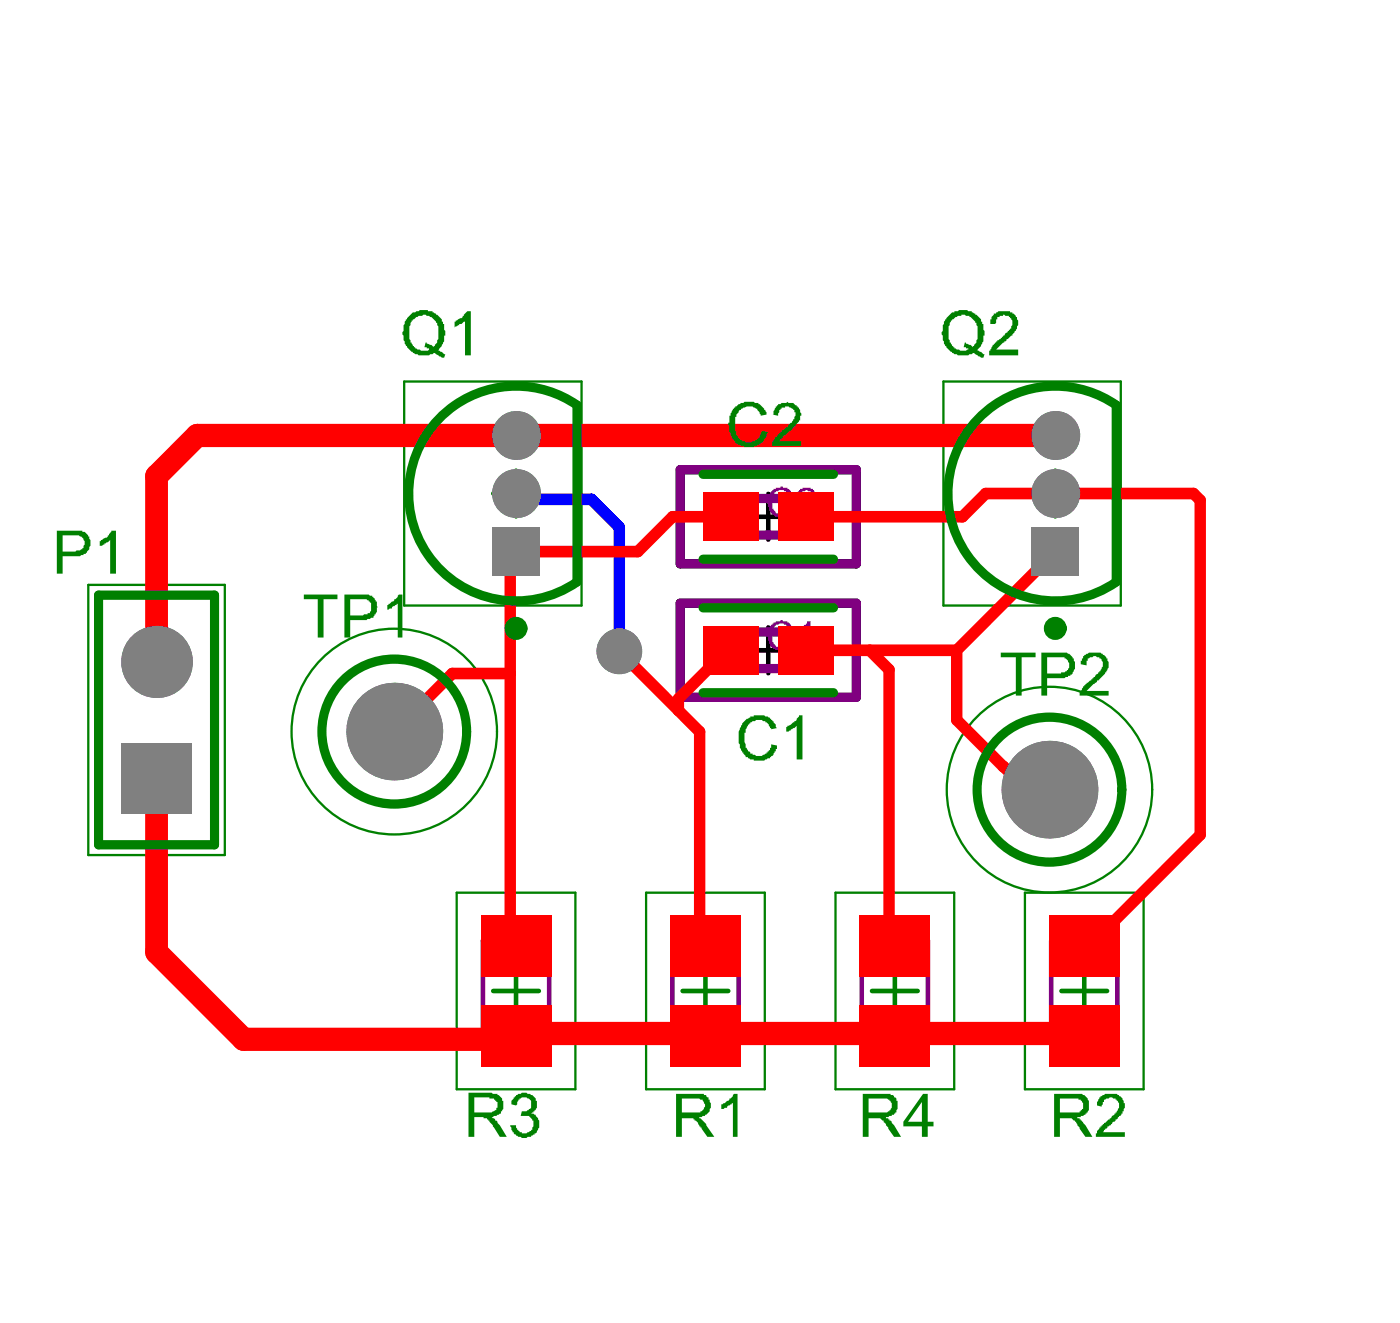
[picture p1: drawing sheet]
<svg xmlns="http://www.w3.org/2000/svg" width="102mm" height="96mm" viewBox="0 0 102 96" stroke-linecap="round" stroke-linejoin="round" font-family="sans-serif">
<path d="M54.3 37.6h3.3M55.9 36v3.3M54.3 47.3h3.3M55.9 45.7v3.3" fill="none" stroke="#000" stroke-width=".34"/>
<g fill="none" stroke="#008000" stroke-width=".34">
<path d="M35.9 35.9h3.3M37.6 34.3v3.3M75.2 35.9h3.3M76.8 34.3v3.3M27.1 53.3h3.3M28.7 51.6v3.3M74.8 57.5h3.3M76.4 55.8v3.3M35.9 72.1h3.3M37.6 70.5v3.3M49.7 72.1h3.3M51.4 70.5v3.3"/>
<path d="M63.5 72.1h3.3M65.2 70.5v3.3M77.3 72.1h3.3M79 70.5v3.3"/>
</g>
<g fill="none" stroke="#008000" stroke-width=".17">
<path d="M29.4 27.8h13v16.3h-13zM68.7 27.8h12.9v16.3h-12.9zM6.4 42.6h10v19.6h-10zM33.3 65h8.6v14.3h-8.6zM47.1 65h8.6v14.3h-8.6zM60.8 65h8.7v14.3h-8.7zM74.6 65h8.7v14.3h-8.7z"/>
<circle cx="28.7" cy="53.3" r="7.5"/>
<circle cx="76.4" cy="57.5" r="7.5"/>
</g>
<path d="M49.5 34.2h12.9v6.8h-12.9zM49.5 43.9h12.9v6.9h-12.9z" fill="none" stroke="#008000" stroke-width=".67"/>
<g fill="none" stroke="#800080" stroke-width=".34">
<path d="M32.3 30.2a7.8 7.8 0 0 1 9.7-.7v12.9a7.8 7.8 0 0 1-10.5-1.6 7.8 7.8 0 0 1 .8-10.6zM71.6 30.2a7.8 7.8 0 0 1 9.7-.7v12.9a7.8 7.8 0 0 1-10.6-1.6 7.8 7.8 0 0 1 .9-10.6zM7.2 43.3h8.4v18.2h-8.4zM35.2 68.5h4.8v7.3h-4.8zM49 68.5h4.8v7.3h-4.8zM62.8 68.5h4.8v7.3h-4.8zM76.5 68.5h4.9v7.3h-4.9z"/>
<circle cx="28.7" cy="53.3" r="5.3"/>
<circle cx="76.4" cy="57.5" r="5.3"/>
</g>
<path d="M49.5 34.2h12.9v6.8h-12.9zM53.3 36.3h5.3v2.6h-5.3zM49.5 43.9h12.9v6.9h-12.9zM53.3 46h5.3v2.7h-5.3z" fill="none" stroke="#800080" stroke-width=".67"/>
<g fill="#800080">
<path d="M56.3 35.6l.5-.1v-.1l.5 .1 .4 .3v.2h.1v.1l-.3 .1-.1-.1a.3 .3 0 0 0-.3-.3v-.1a.55 .55 0 0 0-.6 .1l-.3 .3v.2v.1v.2a.6 .6 0 0 0 .3 .7l.1 .1a.64 .64 0 0 0 .9-.5h.3l-.1 .3a.96 .96 0 0 1-1.1 .4 .96 .96 0 0 1-.7-1l.1-.6z"/>
<path d="M58.3 35.6h.1a.67 .67 0 0 1 1 .3l-.1 .6-.9 .7v.2h1v.2h-1.4v-.2h.1l.1-.3 .5-.3 .2-.4a.52 .52 0 0 0 .1-.6h-.1a.34 .34 0 0 0-.5 .2v.1h-.4l.1-.1v-.2z"/>
<path d="M56.3 45.3l.5-.1v-.1l.5 .1 .4 .4v.1h.1v.1l-.3 .1-.1-.1a.3 .3 0 0 0-.3-.3v-.1a.55 .55 0 0 0-.6 .2l-.3 .2v.3v.1v.1a.6 .6 0 0 0 .3 .7l.1 .1a.64 .64 0 0 0 .9-.5l.3 .1-.1 .2a.96 .96 0 0 1-1.1 .4 .96 .96 0 0 1-.7-1l.1-.6z"/>
<path d="M58.8 45.2h.2v2.1h-.2v-1.7v.1l-.5 .3v-.3l.5-.3z"/>
</g>
<path d="M37.6 35.9l.4 .4h5.1l2 2.1v9" fill="none" stroke="#00f" stroke-width=".84"/>
<g fill="#808080">
<circle cx="45.1" cy="47.4" r="1.66"/>
<circle cx="28.7" cy="53.3" r="3.5"/>
<circle cx="11.4" cy="48.2" r="2.6"/>
<circle cx="76.8" cy="31.7" r="1.76"/>
<circle cx="76.8" cy="35.9" r="1.76"/>
<circle cx="37.6" cy="35.9" r="1.76"/>
<circle cx="37.6" cy="31.7" r="1.76"/>
<circle cx="76.4" cy="57.5" r="3.5"/>
</g>
<g fill="#808080">
<path d="M8.8 54.1h5.2v5.1h-5.2z" fill-rule="evenodd"/>
<path d="M75.1 38.4h3.5v3.5h-3.5z" fill-rule="evenodd"/>
<path d="M35.8 38.4h3.5v3.5h-3.5z" fill-rule="evenodd"/>
</g>
<g fill="none" stroke="#f00" stroke-width=".84">
<path d="M37.6 35.9h.7M53.2 37.6h-4.2l-2.6 2.6h-8.8l-.4 .4v27.9l.4 .4M58.9 37.2h.5M59.1 37.2l-.4 .4h11.4l1.7-1.7h15.1l.5 .5v24.4l-8.1 8.1h-.3M37.2 49h-4.3l-4.2 4.3M45.1 47.4l4.3 4.3M49.4 51.7l1.6 1.6v15.2l.4 .4M51.6 48.2v.5l-2.2 2.2v.8M58.7 47.3h11M63.3 47.3l1.4 1.4v19.8l.5 .4M69.7 47.3v5.1l5.1 5.1h1.6M73.1 55.8h.1"/>
<path d="M76.8 40.2l-7.1 7.1"/>
</g>
<path d="M76.8 31.7h-62.4l-3 3v13.5M11.4 56.6v12.7l6.3 6.4h19.6l.3-.3M37.6 75.2h41.2l.2 .2" fill="none" stroke="#f00" stroke-width="1.7"/>
<g fill="#808080">
<circle cx="45.1" cy="47.4" r="1.66"/>
<circle cx="28.7" cy="53.3" r="3.5"/>
<circle cx="11.4" cy="48.2" r="2.6"/>
<circle cx="76.8" cy="31.7" r="1.76"/>
<circle cx="76.8" cy="35.9" r="1.76"/>
<circle cx="37.6" cy="35.9" r="1.76"/>
<circle cx="37.6" cy="31.7" r="1.76"/>
<circle cx="76.4" cy="57.5" r="3.5"/>
</g>
<g fill="#808080">
<path d="M8.8 54.1h5.2v5.1h-5.2z" fill-rule="evenodd"/>
<path d="M75.1 38.4h3.5v3.5h-3.5z" fill-rule="evenodd"/>
<path d="M35.8 38.4h3.5v3.5h-3.5z" fill-rule="evenodd"/>
</g>
<g fill="#f00">
<path d="M35 73.1h5.2v4.5h-5.2z" fill-rule="evenodd"/>
<path d="M35 66.6h5.2v4.5h-5.2z" fill-rule="evenodd"/>
<path d="M56.7 35.9h4v3.5h-4z" fill-rule="evenodd"/>
<path d="M51.2 35.9h4v3.5h-4z" fill-rule="evenodd"/>
<path d="M48.8 66.6h5.1v4.5h-5.1z" fill-rule="evenodd"/>
<path d="M48.8 73.1h5.1v4.5h-5.1z" fill-rule="evenodd"/>
<path d="M62.6 66.6h5.1v4.5h-5.1z" fill-rule="evenodd"/>
<path d="M62.6 73.1h5.1v4.5h-5.1z" fill-rule="evenodd"/>
<path d="M76.4 66.6h5.1v4.5h-5.1z" fill-rule="evenodd"/>
<path d="M76.4 73.1h5.1v4.5h-5.1z" fill-rule="evenodd"/>
<path d="M56.7 45.6h4v3.5h-4z" fill-rule="evenodd"/>
<path d="M51.2 45.6h4v3.5h-4z" fill-rule="evenodd"/>
</g>
<path d="M42 29.5v12.9M51.2 34.5h9.5M81.3 29.5v12.9M7.2 43.3h8.4v18.2h-8.4zM51.2 40.7h9.5M51.2 44.2h9.5M51.2 50.4h9.5" fill="none" stroke="#008000" stroke-width=".67"/>
<g fill="#008000">
<path d="M72.9 47.5h2.5v.3h-1v2.8h-.4v-2.8h-1.1z"/>
<path d="M79 47.7a1.87 1.87 0 0 1 1.3-.1v.1a.84 .84 0 0 1 .2 1.3l-1.4 1.3h1.6v.3h-2.1v-.2l.1-.1a1.55 1.55 0 0 1 .9-.8l.5-.6a.55 .55 0 0 0 .2-.6 .55 .55 0 0 0-.4-.5h-.1h-.3a.45 .45 0 0 0-.4 .6h-.4v-.3h.1v-.2h.1z"/>
<path d="M22.1 43.3h2.5v.3h-1v2.8h-.5v-2.8h-1z"/>
<path d="M28.3 44l.3-.2 .5-.5h.2v3.1h-.3v-2.4l-.4 .1-.1 .2-.3 .1v-.4z"/>
<path d="M37.6 79.7a1.07 1.07 0 0 1 1.4 .3l.1 .2a.81 .81 0 0 1-.4 .9h.1a.78 .78 0 0 1 .3 1.2v.1a1.4 1.4 0 0 1-1.4 .4l-.4-.4-.1-.5h.4v.1a.66 .66 0 0 0 1 .3 .66 .66 0 0 0-.1-1.1h-.6l.1-.3h.2a.51 .51 0 0 0 .5-.5 .51 .51 0 0 0-.5-.5l-.4 .1-.2 .5-.4-.1v-.3z"/>
<path d="M80.1 79.8a1.87 1.87 0 0 1 1.4-.1l.2 .3 .1 .2a.86 .86 0 0 1-.3 1l-1.2 1.2h1.6v.4h-2.1v-.3h.1v-.2l.2-.2 .7-.6 .4-.4a.62 .62 0 0 0 .2-.9 .62 .62 0 0 0-.8-.2l-.2 .1-.2 .5-.3-.1v-.3z"/>
<path d="M52.5 80.4l.5-.3 .5-.5h.2v3.2h-.3v-2.5l-.4 .2-.1 .1-.2 .1h-.2z"/>
<path d="M72.4 22.8h.1a.63 .63 0 0 1 .7-.1h.1a.83 .83 0 0 1 .8 1.1l-.4 .6-.4 .3-.8 .7h1.6v.5h-2.1v-.4h.1l.2-.4 .3-.3 .3-.1 .3-.4a.83 .83 0 0 0 .4-1.1l-.1-.2-.5-.1v.1l-.4 .1-.1 .5h-.4v-.4h.1v-.1z"/>
<path d="M33.2 23.3a.64 .64 0 0 0 .6-.4l.2-.2h.3v3.2h-.4v-2.6v.1l-.8 .4v-.4z"/>
<path d="M7.3 39.3a.64 .64 0 0 0 .6-.4l.2-.3h.3v3.2h-.4v-2.5l-.4 .3-.3 .1v-.3z"/>
<path d="M53.5 29.6h.1a1.53 1.53 0 0 1 1.5-.3l.7 .7v.2l-.4 .1a.9 .9 0 0 0-.8-.7 .9 .9 0 0 0-.9 .5l-.1 .2h-.1v.8a1.02 1.02 0 0 0 1.1 1.1l.6-.2 .3-.6h.4l-.1 .2a1.08 1.08 0 0 1-.8 .9h-.1h-.3a1.37 1.37 0 0 1-1.4-.8l-.1-.5a1.92 1.92 0 0 1 .4-1.5z"/>
<path d="M56.7 29.4l.6-.1v-.1l.1 .1a.68 .68 0 0 1 .7 .4l.2 .1a1.08 1.08 0 0 1-.5 1.2l-1.1 1.1h1.7v.4h-2.2v-.4h.1l.1-.2 .6-.6 .3-.2 .1-.2a.92 .92 0 0 0 .4-1.1h-.1a.42 .42 0 0 0-.6-.1 .3 .3 0 0 0-.4 .3v.3l-.5-.1h.1v-.3z"/>
<path d="M54.4 52.3h.1a1.27 1.27 0 0 1 1.3-.1h.3l.2 .3 .3 .5-.4 .1-.1-.1a.84 .84 0 0 0-1.2-.5l-.3 .1-.1 .2a1.71 1.71 0 0 0 .1 2.1h.1a.91 .91 0 0 0 1.5-.6v-.1l.4 .1a1.23 1.23 0 0 1-.6 .9 1.79 1.79 0 0 1-1.5 0l-.1-.1a1.93 1.93 0 0 1 0-2.8z"/>
<path d="M57.3 52.8l.5-.2 .4-.5h.2v3.2h-.4v-2.5l-.4 .3v.1l-.3 .1v-.4z"/>
<path d="M76.3 47.8v1.2h1v-.1a.56 .56 0 0 0 .6-.6 .56 .56 0 0 0-.7-.5zM75.8 47.5h1.5a.92 .92 0 0 1 1 .7 .92 .92 0 0 1-.6 1.1l-.2 .1h-1.2v1.2h-.5z"/>
<path d="M25.5 43.6v1.2h.9l.2-.1a.42 .42 0 0 0 .4-.4 .38 .38 0 0 0-.1-.5l-.2-.2zM25.1 43.3h1.2a.81 .81 0 0 1 1.1 .5v.1a1.04 1.04 0 0 1-.3 1.1h-.1a.87 .87 0 0 1-.7 .1h-.8v1.3h-.4z"/>
<path d="M63.3 80v1h.9a.55 .55 0 0 0 .7-.3 .55 .55 0 0 0-.3-.7zM62.8 79.6h2.1v.1h.1l.2 .2a1.05 1.05 0 0 1-.1 1.3l-.6 .1v.1h.2l.2 .3 .7 1.1h-.5l-.6-.9a.59 .59 0 0 0-.6-.5h-.6v1.4h-.5z"/>
<path d="M67.1 80.2l-1 1.5h1zM67.2 79.6h.4v2.1h.4v.3h-.4v.8h-.5v-.8h-1.3v-.3z"/>
<path d="M34.5 79.9v1.1h1.3a.51 .51 0 0 0 .4-.5 .51 .51 0 0 0-.4-.5h-.2v-.1zM34.1 79.5h1.7l.3 .1a.55 .55 0 0 1 .5 .5l.1 .1a.87 .87 0 0 1-.2 .8l-.2 .2-.5 .1 .4 .4 .7 1.1h-.5l-.8-1.2-.1-.2h-.3v-.1h-.7v1.5h-.4z"/>
<path d="M77.2 80v1h1a.38 .38 0 0 0 .5-.2 .36 .36 0 0 0 .1-.6l-.3-.2zM76.8 79.6h1.5a.85 .85 0 0 1 1 1.1l-.3 .5h-.3v.1h-.2v.1h.1l.3 .3 .7 1.1h-.6l-.5-.9-.1-.2-.4-.3h-.8v1.4h-.4z"/>
<path d="M49.7 80v1h.9a.6 .6 0 0 0 .7-.3v-.1v-.3a.48 .48 0 0 0-.6-.3zM49.2 79.6h1.5a.78 .78 0 0 1 1 .6l.1 .1a.88 .88 0 0 1-1 1l.6 .5 .6 1h-.5l-.4-.7-.2-.1-.1-.3-.3-.3h-.8v1.4h-.5z"/>
<path d="M69.3 23.2a1.78 1.78 0 0 0 .2 2.2l.4 .1 .7-.1h-.3v-.1h-.1l.1-.4 .4 .2 .2 .2a1.85 1.85 0 0 0 .1-1.9 1.08 1.08 0 0 0-1.2-.4zM69.3 22.7h.1a1.45 1.45 0 0 1 2.1 .9h.1v.4l.1 .1a2.41 2.41 0 0 1-.5 1.4l.5 .3-.1 .2h-.2l-.5-.3a1.57 1.57 0 0 1-2-.4 2.32 2.32 0 0 1-.2-1.6l.1-.5z"/>
<path d="M30.1 23.2a1.78 1.78 0 0 0 .1 2.2l.5 .1h.5l.1-.1h-.2v-.1h-.2l.1-.4 .4 .2 .2 .2a1.85 1.85 0 0 0 .2-1.9 .77 .77 0 0 0-.7-.4l-.3-.1-.1 .1h-.2zM30.1 22.7l.6-.1a1.81 1.81 0 0 1 1.1 .3l.4 .3 .1 .4v.4l.1 .1a2.41 2.41 0 0 1-.5 1.4l.5 .3-.1 .2h-.3l-.3-.3a1.57 1.57 0 0 1-2.1-.4 2.32 2.32 0 0 1-.2-1.6l.2-.5z"/>
<path d="M4.6 39v1.2h.9l.1-.1a.56 .56 0 0 0 .6-.6 .56 .56 0 0 0-.7-.5zM4.1 38.6h1.6a.91 .91 0 0 1 .9 .8 .91 .91 0 0 1-.6 1l-.2 .1h-1.2v1.3h-.5z"/>
</g>
<g fill="none" stroke="#008000" stroke-width=".67">
<path d="M42 29.5a7.8 7.8 0 0 0-12.2 6.4 7.8 7.8 0 0 0 12.2 6.5M81.3 29.5a7.8 7.8 0 0 0-12.3 6.4 7.8 7.8 0 0 0 12.3 6.5"/>
<circle cx="28.7" cy="53.3" r="5.3"/>
<circle cx="76.4" cy="57.5" r="5.3"/>
</g>
<g fill="none" stroke="#008000" stroke-width=".84">
<circle cx="37.6" cy="45.7" r=".42"/>
<circle cx="76.8" cy="45.7" r=".42"/>
</g>
</svg>
